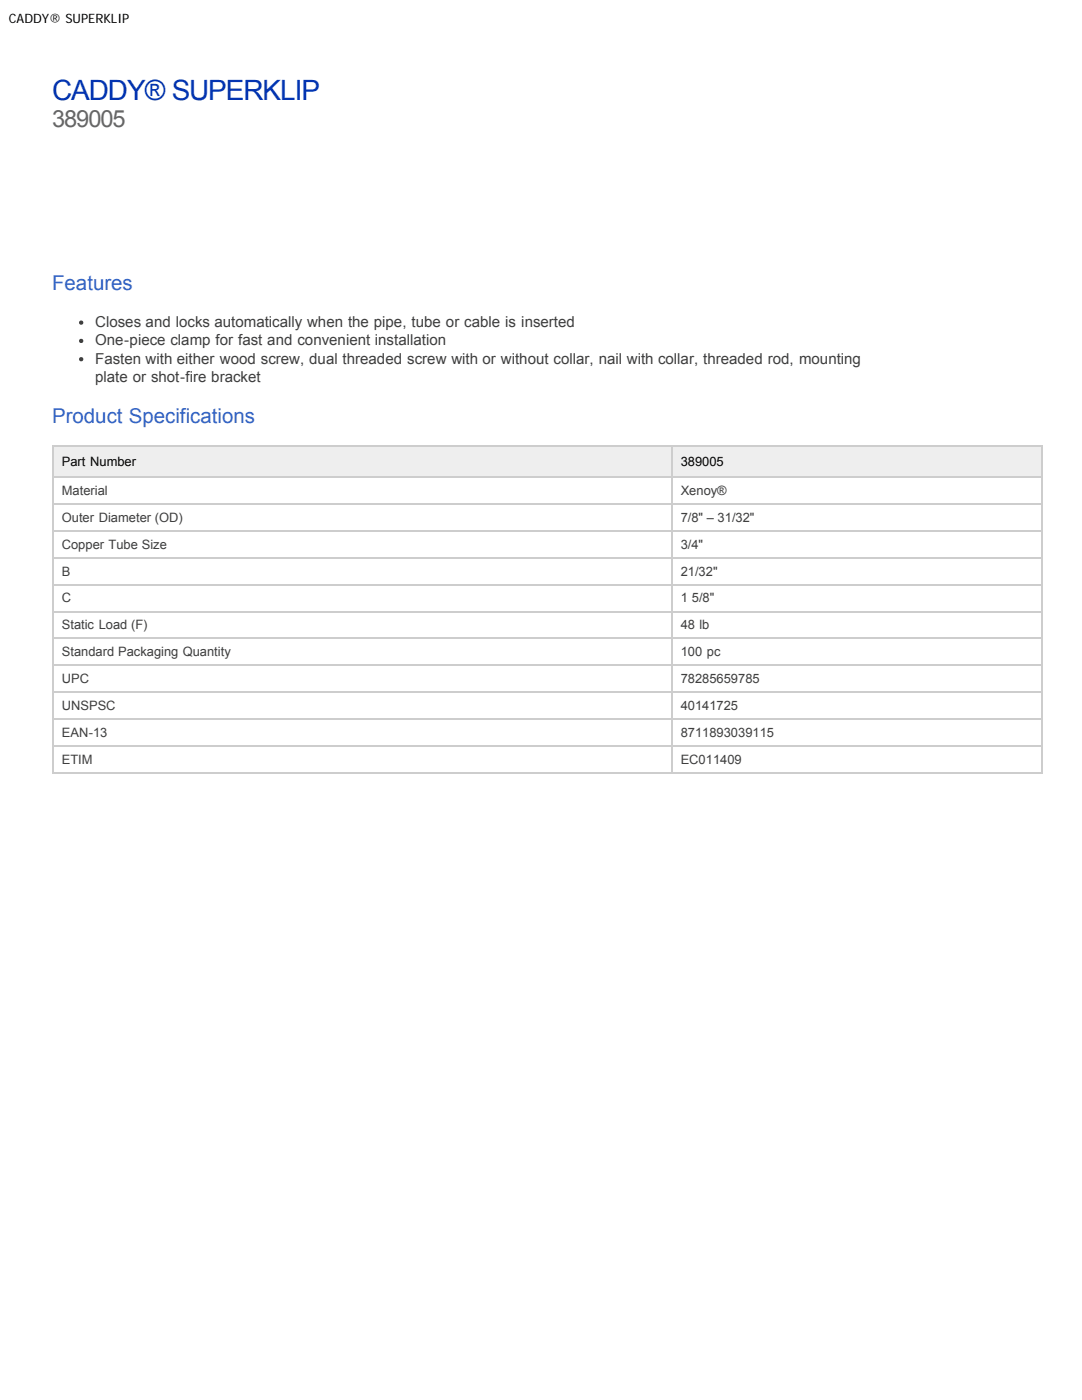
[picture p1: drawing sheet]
<svg xmlns="http://www.w3.org/2000/svg" width="216mm" height="279mm" viewBox="0 0 216 279" stroke-linecap="round" stroke-linejoin="round" font-family="sans-serif">
<defs><g id="words">
<text font-size="5.6" fill="#0434b1" x="10.4" y="19.9">CADDY® SUPERKLIP</text>
<text font-size="4.7" fill="#666" x="10.4" y="25.3">389005</text>
<g font-size="4.1" fill="#3165c6">
<text x="10.4" y="57.9">Features</text>
<text x="10.4" y="84.4">Product Specifications</text>
</g>
<g font-size="3" fill="#3e3e3e">
<text x="19" y="65.2">Closes and locks automatically when the pipe, tube or cable is inserted</text>
<text x="19" y="68.9">One-piece clamp for fast and convenient installation</text>
<text x="19" y="72.5">Fasten with either wood screw, dual threaded screw with or without collar, nail with collar, threaded rod, mounting</text>
<text x="19" y="76.2">plate or shot-fire bracket</text>
</g>
<g font-size="2.6">
<text x="1.8" y="4.6">CADDY® SUPERKLIP</text>
<text x="12.3" y="93">Part Number</text>
<text x="135.8" y="93">389005</text>
</g>
<g font-size="2.6" fill="#3e3e3e">
<text x="12.3" y="98.8">Material</text>
<text x="135.8" y="98.8">Xenoy®</text>
<text x="12.3" y="104.1">Outer Diameter (OD)</text>
<text x="135.8" y="104.1">7/8&quot; – 31/32&quot;</text>
<text x="12.3" y="109.5">Copper Tube Size</text>
<text x="135.8" y="109.5">3/4&quot;</text>
<text x="12.3" y="114.9">B</text>
<text x="135.8" y="114.9">21/32&quot;</text>
<text x="12.3" y="120.2">C</text>
<text x="12.3" y="125.6">Static Load (F)</text>
<text x="135.8" y="120.2">1 5/8&quot;</text>
<text x="135.8" y="125.6">48 lb</text>
<text x="12.3" y="131">Standard Packaging Quantity</text>
<text x="135.8" y="131">100 pc</text>
<text x="12.3" y="136.3">UPC</text>
<text x="135.8" y="136.3">78285659785</text>
<text x="12.3" y="141.7">UNSPSC</text>
<text x="135.8" y="141.7">40141725</text>
<text x="12.3" y="147.1">EAN-13</text>
<text x="135.8" y="147.1">8711893039115</text>
<text x="12.3" y="152.4">ETIM</text>
<text x="135.8" y="152.4">EC011409</text>
</g>
</g></defs>
<g fill="#eee">
<path d="M10.4 88.9h123.5v6.2h-123.5z"/>
<path d="M133.9 88.9h73.9v6.2h-73.9z"/>
</g>
<g fill="#fff">
<path d="M10.4 95.1h123.5v5.4h-123.5z"/>
<path d="M133.9 95.1h73.9v5.4h-73.9z"/>
<path d="M10.4 100.5h123.5v5.3h-123.5z"/>
<path d="M133.9 100.5h73.9v5.3h-73.9z"/>
<path d="M10.4 105.8h123.5v5.4h-123.5z"/>
<path d="M133.9 105.8h73.9v5.4h-73.9z"/>
<path d="M10.4 111.2h123.5v5.4h-123.5z"/>
<path d="M133.9 111.2h73.9v5.4h-73.9z"/>
<path d="M10.4 116.6h123.5v5.3h-123.5z"/>
<path d="M133.9 116.6h73.9v5.3h-73.9z"/>
<path d="M10.4 121.9h123.5v5.4h-123.5z"/>
<path d="M133.9 121.9h73.9v5.4h-73.9z"/>
<path d="M10.4 127.3h123.5v5.4h-123.5z"/>
<path d="M133.9 127.3h73.9v5.4h-73.9z"/>
<path d="M10.4 132.7h123.5v5.4h-123.5z"/>
<path d="M133.9 132.7h73.9v5.4h-73.9z"/>
<path d="M10.4 138.1h123.5v5.3h-123.5z"/>
<path d="M133.9 138.1h73.9v5.3h-73.9z"/>
<path d="M10.4 143.4h123.5v5.4h-123.5z"/>
<path d="M133.9 143.4h73.9v5.4h-73.9z"/>
<path d="M10.4 148.8h123.5v5.4h-123.5z"/>
<path d="M133.9 148.8h73.9v5.4h-73.9z"/>
</g>
<g fill="none" stroke="#cdcdcd" stroke-width=".21">
<path d="M10.4 89h197.6M10.4 95.2h197.6M10.5 88.9v65.5M134 88.9v65.5M207.9 88.9v65.5M10.4 100.6h197.6M10.4 105.9h197.6M10.4 111.3h197.6M10.4 116.7h197.6M10.4 122.1h197.6M10.4 127.4h197.6M10.4 132.8h197.6"/>
<path d="M10.4 138.2h197.6M10.4 143.5h197.6M10.4 148.9h197.6M10.4 154.3h197.6"/>
</g>
<g fill="#3e3e3e">
<circle cx="16.2" cy="64.4" r=".43"/>
<circle cx="16.2" cy="68" r=".43"/>
<circle cx="16.2" cy="71.7" r=".43"/>
</g>
<use href="#words"/>
</svg>
